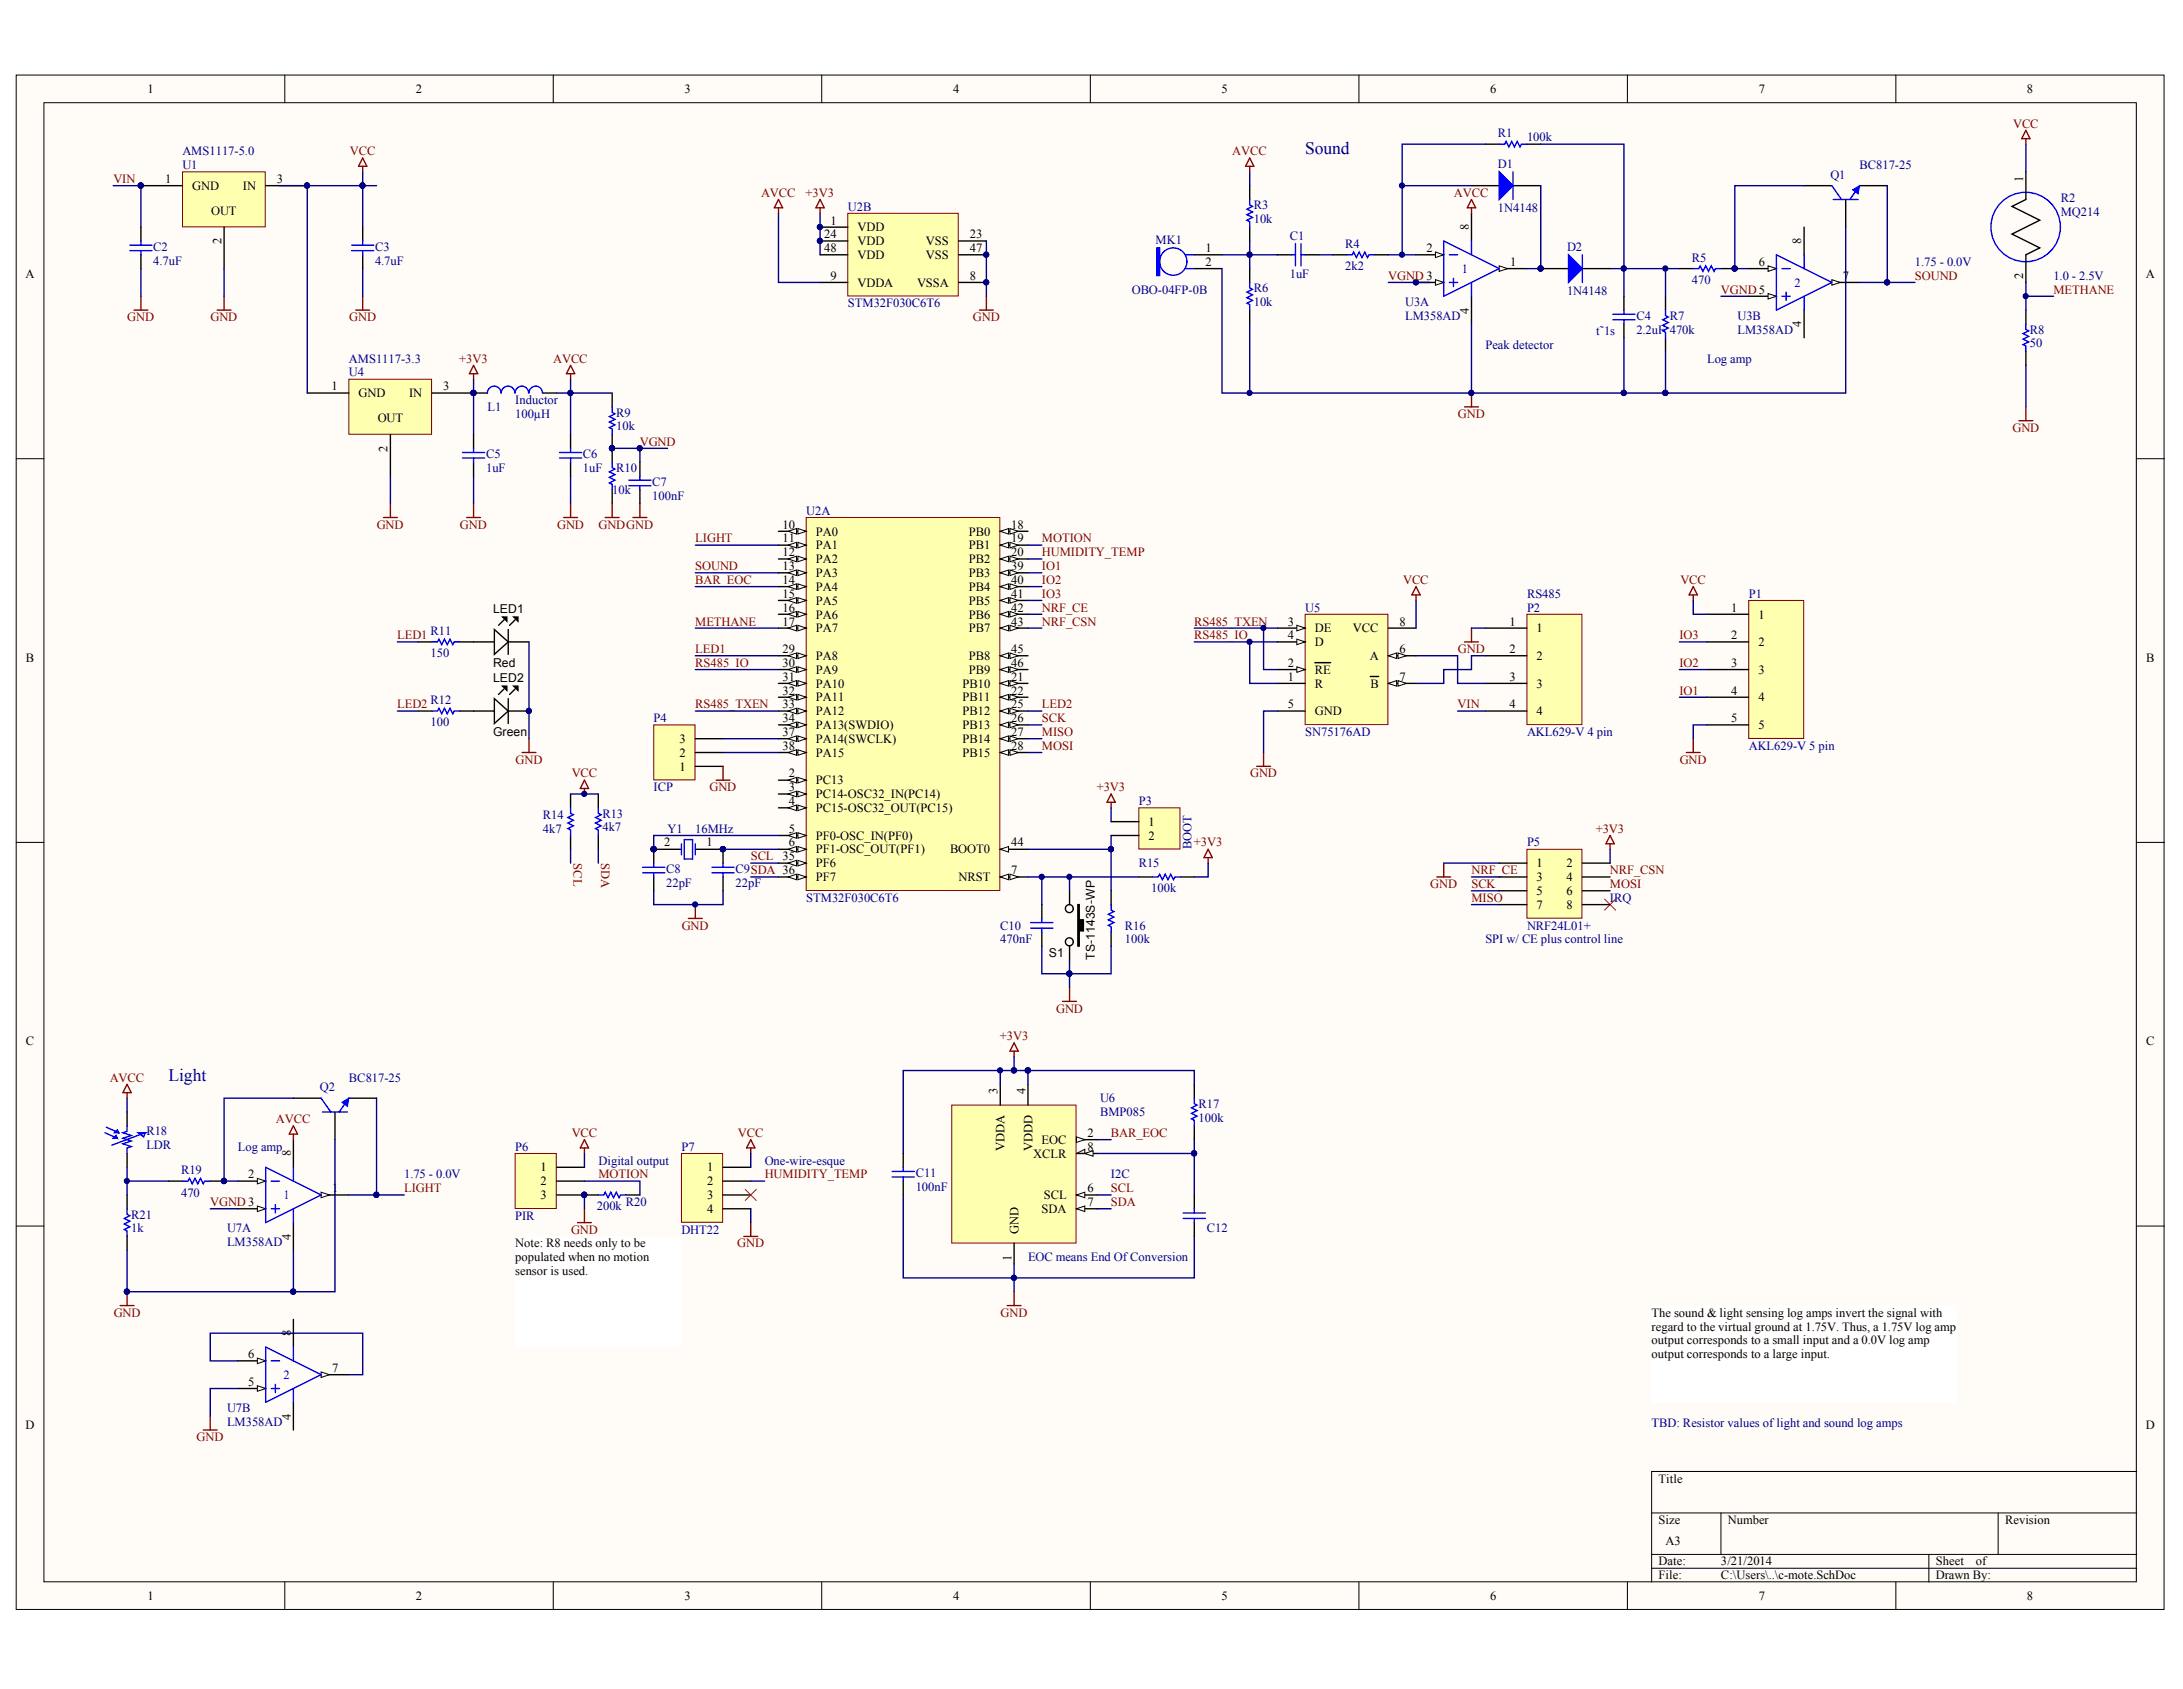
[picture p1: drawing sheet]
<svg xmlns="http://www.w3.org/2000/svg" width="279mm" height="216mm" viewBox="0 0 279 216" stroke-linecap="round" stroke-linejoin="round" font-family="sans-serif">
<defs><g id="words">
<g font-size="2.2" fill="#000080">
<text x="166.9" y="19.7">Sound</text>
<text x="21.5" y="138.1">Light</text>
</g>
<g font-size="1.6">
<text x="18.8" y="11.9">1</text>
<text x="53.1" y="11.9">2</text>
<text x="87.5" y="11.9">3</text>
<text x="121.8" y="11.9">4</text>
<text x="156.1" y="11.9">5</text>
<text x="190.5" y="11.9">6</text>
<text x="224.8" y="11.9">7</text>
<text x="259.1" y="11.9">8</text>
<text x="21.1" y="23.4">1</text>
<text x="35.4" y="23.4">3</text>
<text x="258.6" y="23.2" transform="rotate(-90 258.6 23.2)">1</text>
<text x="24.6" y="24.3">GND</text>
<text x="27" y="27.4">OUT</text>
<text x="31" y="24.3">IN</text>
<text x="106.2" y="28.7">1</text>
<text x="109.6" y="29.6">VDD</text>
<text x="187.8" y="29.4" transform="rotate(-90 187.8 29.4)">8</text>
<text x="3.3" y="35.5">A</text>
<text x="28.3" y="31.2" transform="rotate(-90 28.3 31.2)">2</text>
<text x="105.3" y="30.5">24</text>
<text x="105.3" y="32.2">48</text>
<text x="106.2" y="35.8">9</text>
<text x="109.6" y="31.3">VDD</text>
<text x="109.6" y="33.1">VDD</text>
<text x="118.4" y="31.3">VSS</text>
<text x="118.4" y="33.1">VSS</text>
<text x="124" y="30.5">23</text>
<text x="124" y="32.2">47</text>
<text x="124" y="35.8">8</text>
<text x="154.1" y="32.2">1</text>
<text x="154.1" y="34">2</text>
<text x="182.4" y="32.2">2</text>
<text x="193" y="34">1</text>
<text x="224.8" y="34">6</text>
<text x="230.3" y="31.2" transform="rotate(-90 230.3 31.2)">8</text>
<text x="235.6" y="35.8">7</text>
<text x="258.6" y="35.7" transform="rotate(-90 258.6 35.7)">2</text>
<text x="274.3" y="35.5">A</text>
<text x="109.6" y="36.6">VDDA</text>
<text x="117.2" y="36.6">VSSA</text>
<text x="187.8" y="40.1" transform="rotate(-90 187.8 40.1)">4</text>
<text x="230.3" y="41.8" transform="rotate(-90 230.3 41.8)">4</text>
<text x="42.4" y="49.9">1</text>
<text x="45.8" y="50.8">GND</text>
<text x="48.3" y="54">OUT</text>
<text x="52.3" y="50.8">IN</text>
<text x="56.6" y="49.9">3</text>
<text x="49.5" y="57.8" transform="rotate(-90 49.5 57.8)">2</text>
<text x="100" y="67.6">10</text>
<text x="100" y="69.3">11</text>
<text x="100" y="71.1">12</text>
<text x="104.3" y="68.5">PA0</text>
<text x="104.3" y="70.2">PA1</text>
<text x="104.3" y="72">PA2</text>
<text x="123.9" y="68.5">PB0</text>
<text x="123.9" y="70.2">PB1</text>
<text x="123.9" y="72">PB2</text>
<text x="129.3" y="67.6">18</text>
<text x="129.3" y="69.3">19</text>
<text x="129.3" y="71.1">20</text>
<text x="100" y="72.9">13</text>
<text x="100" y="74.6">14</text>
<text x="100" y="76.4">15</text>
<text x="104.3" y="73.8">PA3</text>
<text x="104.3" y="75.5">PA4</text>
<text x="104.3" y="77.3">PA5</text>
<text x="123.9" y="73.8">PB3</text>
<text x="123.9" y="75.5">PB4</text>
<text x="123.9" y="77.3">PB5</text>
<text x="129.3" y="72.9">39</text>
<text x="129.3" y="74.6">40</text>
<text x="129.3" y="76.4">41</text>
<text x="63" y="78.4">LED1</text>
<text x="100" y="78.2">16</text>
<text x="100" y="80">17</text>
<text x="100" y="83.5">29</text>
<text x="104.3" y="79.1">PA6</text>
<text x="104.3" y="80.8">PA7</text>
<text x="123.9" y="79.1">PB6</text>
<text x="123.9" y="80.8">PB7</text>
<text x="129.3" y="78.2">42</text>
<text x="129.3" y="80">43</text>
<text x="129.3" y="83.5">45</text>
<text x="164.6" y="80">3</text>
<text x="164.6" y="81.7">4</text>
<text x="168.1" y="80.8">DE</text>
<text x="168.1" y="82.6">D</text>
<text x="172.9" y="80.8">VCC</text>
<text x="178.9" y="80">8</text>
<text x="178.9" y="83.5">6</text>
<text x="193" y="80">1</text>
<text x="193" y="83.5">2</text>
<text x="196.4" y="80.8">1</text>
<text x="221.3" y="78.2">1</text>
<text x="221.3" y="81.7">2</text>
<text x="224.8" y="79.1">1</text>
<text x="224.8" y="82.6">2</text>
<text x="3.3" y="84.6">B</text>
<text x="63" y="85.2">Red</text>
<text x="63" y="87.2">LED2</text>
<text x="100" y="85.2">30</text>
<text x="100" y="87">31</text>
<text x="100" y="88.8">32</text>
<text x="104.3" y="84.3">PA8</text>
<text x="104.3" y="86.1">PA9</text>
<text x="104.3" y="87.9">PA10</text>
<text x="104.3" y="89.7">PA11</text>
<text x="123" y="87.9">PB10</text>
<text x="123" y="89.7">PB11</text>
<text x="123.9" y="84.3">PB8</text>
<text x="123.9" y="86.1">PB9</text>
<text x="129.3" y="85.2">46</text>
<text x="129.3" y="87">21</text>
<text x="129.3" y="88.8">22</text>
<text x="164.6" y="85.2">2</text>
<text x="164.6" y="87">1</text>
<text x="168.1" y="86.1">RE</text>
<text x="168.1" y="87.9">R</text>
<text x="175.1" y="84.3">A</text>
<text x="175.2" y="87.9">B</text>
<text x="178.9" y="87">7</text>
<text x="193" y="87">3</text>
<text x="196.4" y="84.3">2</text>
<text x="196.4" y="87.9">3</text>
<text x="221.3" y="85.2">3</text>
<text x="221.3" y="88.8">4</text>
<text x="224.8" y="86.1">3</text>
<text x="224.8" y="89.7">4</text>
<text x="274.4" y="84.6">B</text>
<text x="63" y="94.1">Green</text>
<text x="86.8" y="94.9">3</text>
<text x="100" y="90.6">33</text>
<text x="100" y="92.3">34</text>
<text x="100" y="94.1">37</text>
<text x="100" y="95.8">38</text>
<text x="104.3" y="91.4">PA12</text>
<text x="104.3" y="93.2">PA13(SWDIO)</text>
<text x="104.3" y="94.9">PA14(SWCLK)</text>
<text x="123" y="91.4">PB12</text>
<text x="123" y="93.2">PB13</text>
<text x="123" y="94.9">PB14</text>
<text x="129.3" y="90.6">25</text>
<text x="129.3" y="92.3">26</text>
<text x="129.3" y="94.1">27</text>
<text x="129.3" y="95.8">28</text>
<text x="164.6" y="90.6">5</text>
<text x="168.1" y="91.4">GND</text>
<text x="193" y="90.6">4</text>
<text x="196.4" y="91.4">4</text>
<text x="221.3" y="92.3">5</text>
<text x="224.8" y="93.2">5</text>
<text x="86.8" y="98.5">1</text>
<text x="86.8" y="96.7">2</text>
<text x="100.8" y="99.4">2</text>
<text x="100.8" y="101.2">3</text>
<text x="104.3" y="96.7">PA15</text>
<text x="104.3" y="100.3">PC13</text>
<text x="123" y="96.7">PB15</text>
<text x="100.8" y="102.9">4</text>
<text x="100.8" y="106.5">5</text>
<text x="104.3" y="102">PC14-OSC32_IN(PC14)</text>
<text x="104.3" y="103.8">PC15-OSC32_OUT(PC15)</text>
<text x="104.3" y="107.4">PF0-OSC_IN(PF0)</text>
<text x="146.8" y="105.6">1</text>
<text x="146.8" y="107.4">2</text>
<text x="84.9" y="108.2">2</text>
<text x="90.3" y="108.2">1</text>
<text x="100" y="110">35</text>
<text x="100.8" y="108.2">6</text>
<text x="104.3" y="109.1">PF1-OSC_OUT(PF1)</text>
<text x="104.3" y="110.9">PF6</text>
<text x="104.3" y="112.6">PF7</text>
<text x="121.4" y="109.1">BOOT0</text>
<text x="122.5" y="112.6">NRST</text>
<text x="129.3" y="108.2">44</text>
<text x="129.3" y="111.7">7</text>
<text x="196.4" y="110.9">1</text>
<text x="196.4" y="112.6">3</text>
<text x="200.2" y="110.9">2</text>
<text x="200.2" y="112.6">4</text>
<text x="196.4" y="114.4">5</text>
<text x="196.4" y="116.2">7</text>
<text x="200.2" y="114.4">6</text>
<text x="200.2" y="116.2">8</text>
<text x="134.1" y="122.4">S1</text>
<text x="139.9" y="122.7" transform="rotate(-90 139.9 122.7)">TS-1143S-WP</text>
<text x="3.3" y="133.6">C</text>
<text x="274.4" y="133.6">C</text>
<text x="127.5" y="139.9" transform="rotate(-90 127.5 139.9)">3</text>
<text x="131.1" y="139.9" transform="rotate(-90 131.1 139.9)">4</text>
<text x="37.2" y="147.8" transform="rotate(-90 37.2 147.8)">8</text>
<text x="69.1" y="149.7">1</text>
<text x="90.4" y="149.7">1</text>
<text x="128.4" y="147.1" transform="rotate(-90 128.4 147.1)">VDDA</text>
<text x="132" y="147.1" transform="rotate(-90 132 147.1)">VDDD</text>
<text x="132.1" y="148">XCLR</text>
<text x="133.1" y="146.2">EOC</text>
<text x="139" y="145.4">2</text>
<text x="139" y="147.1">8</text>
<text x="31.7" y="150.6">2</text>
<text x="42.5" y="152.4">1</text>
<text x="69.1" y="151.5">2</text>
<text x="69.1" y="153.3">3</text>
<text x="90.4" y="151.5">2</text>
<text x="90.4" y="153.3">3</text>
<text x="90.4" y="155.1">4</text>
<text x="133.1" y="155.1">SDA</text>
<text x="133.4" y="153.3">SCL</text>
<text x="139" y="152.4">6</text>
<text x="139" y="154.2">7</text>
<text x="37.2" y="158.5" transform="rotate(-90 37.2 158.5)">4</text>
<text x="65.9" y="159.5">Note: R8 needs only to be</text>
<text x="65.9" y="161.2">populated when no motion</text>
<text x="129.3" y="161.1" transform="rotate(-90 129.3 161.1)">1</text>
<text x="130.2" y="157.7" transform="rotate(-90 130.2 157.7)">GND</text>
<text x="65.9" y="163">sensor is used.</text>
<text x="31.7" y="173.6">6</text>
<text x="37.2" y="170.8" transform="rotate(-90 37.2 170.8)">8</text>
<text x="211.1" y="168.3">The sound &amp; light sensing log amps invert the signal with</text>
<text x="211.1" y="170.1">regard to the virtual ground at 1.75V. Thus, a 1.75V log amp</text>
<text x="211.1" y="171.8">output corresponds to a small input and a 0.0V log amp</text>
<text x="211.1" y="173.6">output corresponds to a large input.</text>
<text x="31.7" y="177.1">5</text>
<text x="42.5" y="175.4">7</text>
<text x="3.3" y="182.7">D</text>
<text x="37.2" y="181.5" transform="rotate(-90 37.2 181.5)">4</text>
<text x="274.3" y="182.7">D</text>
<text x="212" y="189.5">Title</text>
<text x="212" y="194.8">Size</text>
<text x="212.9" y="197.5">A3</text>
<text x="220.9" y="194.8">Number</text>
<text x="256.3" y="194.8">Revision</text>
<text x="212" y="200.1">Date:</text>
<text x="212" y="201.9">File:</text>
<text x="220" y="200.1">3/21/2014</text>
<text x="220" y="201.9">C:\Users\..\c-mote.SchDoc</text>
<text x="247.4" y="200.1">Sheet</text>
<text x="247.4" y="201.9">Drawn By:</text>
<text x="252.6" y="200.1">of</text>
<text x="18.8" y="204.5">1</text>
<text x="53.1" y="204.5">2</text>
<text x="87.5" y="204.5">3</text>
<text x="121.8" y="204.5">4</text>
<text x="156.1" y="204.5">5</text>
<text x="190.5" y="204.5">6</text>
<text x="224.8" y="204.5">7</text>
<text x="259.1" y="204.5">8</text>
</g>
<g font-size="1.6" fill="#000080">
<text x="191.5" y="17.6">R1</text>
<text x="23.3" y="21.6">U1</text>
<text x="23.3" y="19.8">AMS1117-5.0</text>
<text x="191.5" y="21.4">D1</text>
<text x="195.2" y="18.1">100k</text>
<text x="234" y="22.9">Q1</text>
<text x="237.7" y="21.6">BC817-25</text>
<text x="108.4" y="26.9">U2B</text>
<text x="160.3" y="26.8">R3</text>
<text x="160.3" y="28.5">10k</text>
<text x="191.5" y="27.1">1N4148</text>
<text x="263.4" y="25.9">R2</text>
<text x="263.4" y="27.6">MQ214</text>
<text x="19.6" y="33.8">4.7uF</text>
<text x="19.6" y="32">C2</text>
<text x="47.9" y="33.8">4.7uF</text>
<text x="47.9" y="32">C3</text>
<text x="147.7" y="31.2">MK1</text>
<text x="164.9" y="35.6">1uF</text>
<text x="164.9" y="30.6">C1</text>
<text x="172" y="31.7">R4</text>
<text x="172" y="34.5">2k2</text>
<text x="200.3" y="32">D2</text>
<text x="216.3" y="33.5">R5</text>
<text x="244.8" y="34">1.75 - 0.0V</text>
<text x="262.5" y="35.8">1.0 - 2.5V</text>
<text x="108.4" y="39.3">STM32F030C6T6</text>
<text x="144.7" y="37.5">OBO-04FP-0B</text>
<text x="160.3" y="37.4">R6</text>
<text x="160.3" y="39.1">10k</text>
<text x="179.6" y="39.1">U3A</text>
<text x="179.6" y="40.9">LM358AD</text>
<text x="200.3" y="37.7">1N4148</text>
<text x="209.2" y="40.9">C4</text>
<text x="213.4" y="40.9">R7</text>
<text x="216.3" y="36.3">470</text>
<text x="222.1" y="40.9">U3B</text>
<text x="44.6" y="46.4">AMS1117-3.3</text>
<text x="189.9" y="44.6">Peak detector</text>
<text x="204" y="42.8">t˜1s</text>
<text x="209.2" y="42.6">2.2uF 470k</text>
<text x="218.2" y="46.4">Log amp</text>
<text x="222.1" y="42.6">LM358AD</text>
<text x="259.5" y="42.6">R8</text>
<text x="259.5" y="44.4">50</text>
<text x="44.6" y="48.1">U4</text>
<text x="62.3" y="52.6">L1</text>
<text x="65.9" y="53.4">100µH</text>
<text x="65.9" y="51.7">Inductor</text>
<text x="78.8" y="53.3">R9</text>
<text x="62.1" y="58.6">C5</text>
<text x="74.5" y="58.6">C6</text>
<text x="78.8" y="55">10k</text>
<text x="62.1" y="60.3">1uF</text>
<text x="74.5" y="60.3">1uF</text>
<text x="78.3" y="63.2">10k</text>
<text x="78.8" y="60.3">R10</text>
<text x="83.4" y="63.9">100nF</text>
<text x="83.4" y="62.1">C7</text>
<text x="103.1" y="65.8">U2A</text>
<text x="195.2" y="76.4">RS485</text>
<text x="223.5" y="76.4">P1</text>
<text x="55" y="81.2">R11</text>
<text x="166.9" y="78.2">U5</text>
<text x="195.2" y="78.2">P2</text>
<text x="55" y="84">150</text>
<text x="55" y="90">R12</text>
<text x="55" y="92.8">100</text>
<text x="83.6" y="92.3">P4</text>
<text x="166.9" y="94.1">SN75176AD</text>
<text x="195.2" y="94.1">AKL629-V 4 pin</text>
<text x="223.5" y="95.8">AKL629-V 5 pin</text>
<text x="83.6" y="101.2">ICP</text>
<text x="69.4" y="104.7">R14</text>
<text x="69.4" y="106.5">4k7</text>
<text x="77" y="104.5">R13</text>
<text x="77" y="106.3">4k7</text>
<text x="85.3" y="106.5">Y1</text>
<text x="88.9" y="106.5">16MHz</text>
<text x="145.6" y="102.9">P3</text>
<text x="85.2" y="113.4">22pF</text>
<text x="85.2" y="111.6">C8</text>
<text x="94" y="113.4">22pF</text>
<text x="94" y="111.6">C9SDA 36</text>
<text x="145.6" y="110.9">R15</text>
<text x="152.3" y="108.6" transform="rotate(-90 152.3 108.6)">BOOT</text>
<text x="195.2" y="108.2">P5</text>
<text x="103.1" y="115.3">STM32F030C6T6</text>
<text x="127.9" y="118.8">C10</text>
<text x="143.8" y="118.8">R16</text>
<text x="147.2" y="114.1">100k</text>
<text x="195.2" y="118.8">NRF24L01+</text>
<text x="205.8" y="115.3">IRQ</text>
<text x="127.9" y="120.6">470nF</text>
<text x="143.8" y="120.6">100k</text>
<text x="189.9" y="120.6">SPI w/ CE plus control line</text>
<text x="40.9" y="139.5">Q2</text>
<text x="44.6" y="138.3">BC817-25</text>
<text x="140.6" y="140.9">U6</text>
<text x="140.6" y="142.7">BMP085</text>
<text x="153.2" y="141.6">R17</text>
<text x="153.2" y="143.4">100k</text>
<text x="18.7" y="145.1">R18</text>
<text x="18.7" y="146.9">LDR</text>
<text x="30.4" y="147.1">Log amp</text>
<text x="65.9" y="147.1">P6</text>
<text x="76.5" y="148.9">Digital output</text>
<text x="87.1" y="147.1">P7</text>
<text x="97.7" y="148.9">One-wire-esque</text>
<text x="16.8" y="155.8">R21</text>
<text x="23.1" y="150.1">R19</text>
<text x="23.1" y="153">470</text>
<text x="51.7" y="150.6">1.75 - 0.0V</text>
<text x="65.9" y="155.9">PIR</text>
<text x="76.3" y="154.7">200k</text>
<text x="80" y="154.2">R20</text>
<text x="117" y="152.2">100nF</text>
<text x="117" y="150.5">C11</text>
<text x="142" y="150.6">I2C</text>
<text x="16.8" y="157.5">1k</text>
<text x="29" y="157.5">U7A</text>
<text x="29" y="159.3">LM358AD</text>
<text x="87.1" y="157.7">DHT22</text>
<text x="131.4" y="161.2">EOC means End OfConversion</text>
<text x="154.3" y="157.5">C12</text>
<text x="29" y="180.5">U7B</text>
<text x="29" y="182.3">LM358AD</text>
<text x="211.1" y="182.5">TBD: Resistor values oflight and sound log amps</text>
</g>
<g font-size="1.6" fill="#800000">
<text x="257.3" y="16.3">VCC</text>
<text x="14.5" y="23.4">VIN</text>
<text x="44.7" y="19.8">VCC</text>
<text x="157.5" y="19.8">AVCC</text>
<text x="97.3" y="25.2">AVCC</text>
<text x="103" y="25.2">+3V3</text>
<text x="185.9" y="25.2">AVCC</text>
<text x="177.5" y="35.8">VGND 3</text>
<text x="244.8" y="35.8">SOUND</text>
<text x="16.3" y="41.1">GND</text>
<text x="26.9" y="41.1">GND</text>
<text x="44.6" y="41.1">GND</text>
<text x="124.4" y="41.1">GND</text>
<text x="220" y="37.5">VGND 5</text>
<text x="262.5" y="37.5">METHANE</text>
<text x="58.7" y="46.4">+3V3</text>
<text x="70.7" y="46.4">AVCC</text>
<text x="186.4" y="53.4">GND</text>
<text x="81.8" y="56.9">VGND</text>
<text x="257.2" y="55.2">GND</text>
<text x="48.2" y="67.6">GND</text>
<text x="58.8" y="67.6">GND</text>
<text x="71.2" y="67.6">GND</text>
<text x="76.5" y="67.6">GNDGND</text>
<text x="88.9" y="69.3">LIGHT</text>
<text x="133.2" y="69.3">MOTION</text>
<text x="133.2" y="71.1">HUMIDITY_TEMP</text>
<text x="88.9" y="72.9">SOUND</text>
<text x="88.9" y="74.6">BAR_EOC</text>
<text x="133.2" y="72.9">IO1</text>
<text x="133.2" y="74.6">IO2</text>
<text x="133.2" y="76.4">IO3</text>
<text x="179.4" y="74.6">VCC</text>
<text x="214.8" y="74.6">VCC</text>
<text x="50.8" y="81.7">LED1</text>
<text x="88.9" y="80">METHANE</text>
<text x="88.9" y="83.5">LED1</text>
<text x="133.2" y="78.2">NRF_CE</text>
<text x="133.2" y="80">NRF_CSN</text>
<text x="152.7" y="80">RS485_TXEN</text>
<text x="152.7" y="81.7">RS485_IO</text>
<text x="186.4" y="83.5">GND</text>
<text x="214.7" y="81.7">IO3</text>
<text x="88.9" y="85.2">RS485_IO</text>
<text x="214.7" y="88.8">IO1</text>
<text x="214.7" y="85.2">IO2</text>
<text x="50.8" y="90.6">LED2</text>
<text x="88.9" y="90.6">RS485_TXEN</text>
<text x="133.2" y="95.8">MOSI</text>
<text x="133.2" y="94.1">MISO</text>
<text x="133.2" y="92.3">SCK</text>
<text x="133.2" y="90.6">LED2</text>
<text x="186.3" y="90.6">VIN</text>
<text x="65.9" y="97.6">GND</text>
<text x="73.1" y="99.4">VCC</text>
<text x="90.7" y="101.2">GND</text>
<text x="140.2" y="101.2">+3V3</text>
<text x="159.8" y="99.4">GND</text>
<text x="214.7" y="97.6">GND</text>
<text x="204" y="106.5">+3V3</text>
<text x="73.3" y="110.3" transform="rotate(90 73.3 110.3)">SCL</text>
<text x="76.8" y="110.3" transform="rotate(90 76.8 110.3)">SDA</text>
<text x="96" y="110">SCL</text>
<text x="152.6" y="108.2">+3V3</text>
<text x="182.8" y="113.5">GND</text>
<text x="188.1" y="111.7">NRF_CE</text>
<text x="188.1" y="113.5">SCK</text>
<text x="205.8" y="111.7">NRF_CSN</text>
<text x="205.8" y="113.5">MOSI</text>
<text x="87.1" y="118.8">GND</text>
<text x="188.1" y="115.3">MISO</text>
<text x="135" y="129.4">GND</text>
<text x="127.8" y="132.9">+3V3</text>
<text x="14" y="138.3">AVCC</text>
<text x="35.3" y="143.6">AVCC</text>
<text x="73.1" y="145.4">VCC</text>
<text x="94.3" y="145.4">VCC</text>
<text x="142" y="145.4">BAR_EOC</text>
<text x="26.9" y="154.2">VGND 3</text>
<text x="51.7" y="152.4">LIGHT</text>
<text x="76.5" y="150.6">MOTION</text>
<text x="97.7" y="150.6">HUMIDITY_TEMP</text>
<text x="142" y="152.4">SCL</text>
<text x="142" y="154.2">SDA</text>
<text x="73" y="157.7">GND</text>
<text x="94.2" y="159.5">GND</text>
<text x="14.5" y="168.3">GND</text>
<text x="127.9" y="168.3">GND</text>
<text x="25.1" y="184.2">GND</text>
</g>
<g font-size="1.6" fill="#00f">
<text x="186.9" y="34.9">1</text>
<text x="229.4" y="36.6">2</text>
<text x="36.2" y="153.3">1</text>
<text x="36.2" y="176.3">2</text>
</g>
</g></defs>
<g fill="#fffcf8" stroke="#000" stroke-width=".13">
<path d="M2.1 9.6h274.5v196.1h-274.5z"/>
<path d="M5.6 13.1h267.5v189.1h-267.5z"/>
</g>
<g fill="none" stroke="#000" stroke-width=".13">
<path d="M36.4 9.6v3.5M70.7 9.6v3.5M105 9.6v3.5M139.4 9.6v3.5M173.7 9.6v3.5M208 9.6v3.5M242.3 9.6v3.5M2.1 58.6h3.5M273.1 58.6h3.6M2.1 107.7h3.5M273.1 107.7h3.6M2.1 156.7h3.5"/>
<path d="M273.1 156.7h3.6M211.1 193.4h62M211.1 198.7h62M220 193.4v5.3M246.6 198.7v3.5M255.4 193.4v5.3M273.1 188.1h-62v14.1M36.4 202.2v3.6M70.7 202.2v3.6M105 202.2v3.6M139.4 202.2v3.6M173.7 202.2v3.6"/>
<path d="M208 202.2v3.6M211.1 200.5h62M242.3 202.2v3.6"/>
</g>
<path d="M166.8 78.5h10.6v14.1h-10.6z" fill="#ffffb0" stroke="#800000" stroke-width=".13"/>
<path d="M163.3 85.6h3.5" fill="none" stroke="#000" stroke-width=".18"/>
<path d="M165.8 85.2l1 .4-1 .3z" fill="#fffcf8" stroke="#000" stroke-width=".13"/>
<path d="M163.3 87.4h3.5M163.3 80.3h3.5M163.3 90.9h3.5M168.1 84.7h2M177.5 80.3h3.5" fill="none" stroke="#000" stroke-width=".18"/>
<path d="M165.8 79.9l1 .4-1 .3z" fill="#fffcf8" stroke="#000" stroke-width=".13"/>
<path d="M177.5 83.8h3.5" fill="none" stroke="#000" stroke-width=".18"/>
<g fill="#fffcf8" stroke="#000" stroke-width=".13">
<path d="M177.5 83.8l1-.3v.7z"/>
<path d="M178.7 83.5l1.1 .3-1.1 .4z"/>
</g>
<path d="M177.5 87.4h3.5" fill="none" stroke="#000" stroke-width=".18"/>
<g fill="#fffcf8" stroke="#000" stroke-width=".13">
<path d="M177.5 87.4l1-.4v.7z"/>
<path d="M178.7 87l1.1 .4-1.1 .3z"/>
</g>
<path d="M163.3 82.1h3.5M175.2 86.5h1" fill="none" stroke="#000" stroke-width=".18"/>
<path d="M165.8 81.7l1 .4-1 .3z" fill="#fffcf8" stroke="#000" stroke-width=".13"/>
<path d="M60.5 50.2h1.8M69.4 50.2h1.8M83.6 108.6h3.5M88.9 108.6h3.5" fill="none" stroke="#000" stroke-width=".18"/>
<g fill="#000080" stroke="#000080" stroke-width=".13">
<circle cx="92.4" cy="108.5" r=".33"/>
<circle cx="83.5" cy="108.5" r=".34"/>
<circle cx="88.9" cy="115.6" r=".33"/>
<circle cx="60.5" cy="50.2" r=".34"/>
<circle cx="72.9" cy="50.2" r=".33"/>
<circle cx="46.3" cy="23.7" r=".33"/>
</g>
<path d="M64 50.2a.87 .87 0 0 0-.8-.8 .87 .87 0 0 0-.9 .8M65.8 50.2a.87 .87 0 0 0-.9-.8 .87 .87 0 0 0-.8 .8M67.6 50.2a.86 .86 0 0 0-.9-.8 .86 .86 0 0 0-.8 .8M69.3 50.2a.86 .86 0 0 0-.8-.8 .86 .86 0 0 0-.9 .8M87.1 107.9v1.4M87.5 107.3h1v2.5h-1zM88.9 107.9v1.4" fill="none" stroke="#00f" stroke-width=".18"/>
<g fill="none" stroke="#800000" stroke-width=".18">
<path d="M45.5 39.6h1.7M46.4 20.2l.5 1.1h-1.1zM46.4 21.3v.7M46.4 37.9v1.7M72.9 46.7l.6 1.1h-1.1zM72.9 47.8v.7M72.1 66.1h1.7M72.9 64.4v1.7M80.9 66.1h1.8M81.8 64.4v1.7M160.6 98h1.8M161.5 96.2v1.8"/>
<path d="M88 117.4h1.8M88.9 115.6v1.8"/>
</g>
<path d="M46.4 23.7v5.3M46.4 34.3v3.6M71.2 50.2h1.7M72.9 48.5v7M72.9 60.8v3.6" fill="none" stroke="#000080" stroke-width=".18"/>
<path d="M195.2 78.5h7v14.1h-7z" fill="#ffffb0" stroke="#800000" stroke-width=".13"/>
<path d="M189.9 80.3h5.3M189.9 83.8h5.3M189.9 87.4h5.3M189.9 90.9h5.3M16.2 142.1v1.8M16.2 147.4v1.8M16.2 152.7v1.8M16.2 158v1.8" fill="none" stroke="#000" stroke-width=".18"/>
<path d="M187.2 82.1h1.8M188.1 80.3v1.8M15.4 166.9h1.7M16.2 165.1v1.8" fill="none" stroke="#800000" stroke-width=".18"/>
<path d="M13.4 144.8l1.6 .7-.2-.4-.3 .4h.5M13.6 144.1l1.6 .7-.2-.4-.4 .4h.6M16.2 154.5v.7l.4 .2-.7 .4 .7 .3-.7 .4 .7 .3-.7 .4 .3 .1v.7M16.2 143.9v.7l-.5 .2 1.1 .3-1.1 .4 1.1 .4-1.1 .3 1.1 .4-.6 .1v.7M18.5 144.8l-.1 .5-.7-.5h.8l-4.2 1.6" fill="none" stroke="#00f" stroke-width=".18"/>
<circle cx="16.2" cy="165.1" r=".33" fill="#000080" stroke="#000080" stroke-width=".13"/>
<path d="M16.2 140.4v1.7" fill="none" stroke="#000080" stroke-width=".18"/>
<path d="M223.5 76.8h7.1v17.6h-7.1z" fill="#ffffb0" stroke="#800000" stroke-width=".13"/>
<path d="M218.2 78.5h5.3M218.2 82.1h5.3M218.2 85.6h5.3M218.2 89.1h5.3M218.2 92.7h5.3" fill="none" stroke="#000" stroke-width=".18"/>
<path d="M181 75l.5 1h-1zM181 76v.8M216.4 76v.8M216.4 75l.6 1h-1.1zM215.6 96.2h1.7M216.4 94.4v1.8M183.7 112.1h1.7M184.6 110.3v1.8M205.8 106.8l.5 1.1h-1zM205.8 107.9v.7" fill="none" stroke="#800000" stroke-width=".18"/>
<path d="M216.4 76.8v1.7h1.8M214.7 82.1h3.5M214.7 85.6h3.5M214.7 89.1h3.5M218.2 92.7h-1.8v1.7M184.6 110.3h7M188.1 112.1h3.5M188.1 113.9h3.5M188.1 115.6h3.5M205.8 108.6v1.7" fill="none" stroke="#000080" stroke-width=".18"/>
<path d="M205.1 114.9l1.4 1.4M206.5 114.9l-1.4 1.4" fill="none" stroke="#f00" stroke-width=".13"/>
<path d="M23.3 22h10.6v7h-10.6z" fill="#ffffb0" stroke="#800000" stroke-width=".13"/>
<path d="M18 23.7h5.3M28.6 29v5.3M34 23.7h5.3" fill="none" stroke="#000" stroke-width=".18"/>
<g fill="#000080" stroke="#000080" stroke-width=".13">
<circle cx="18" cy="23.7" r=".33"/>
<circle cx="39.2" cy="23.7" r=".33"/>
</g>
<path d="M44.6 48.5h10.6v7h-10.6z" fill="#ffffb0" stroke="#800000" stroke-width=".13"/>
<path d="M39.3 50.2h5.3M49.9 55.5v5.3M55.2 50.2h5.3" fill="none" stroke="#000" stroke-width=".18"/>
<g fill="#000080" stroke="#000080" stroke-width=".13">
<circle cx="60.5" cy="50.2" r=".34"/>
<circle cx="46.3" cy="23.7" r=".33"/>
<circle cx="39.2" cy="23.7" r=".33"/>
</g>
<path d="M18 34.3v3.6M28.6 34.3v3.6M35.7 23.7h12.4M39.3 23.7v26.5M46.4 22v1.7M60.5 48.5v7M49.9 60.8v3.6M60.5 60.8v3.6M181 76.8v3.5" fill="none" stroke="#000080" stroke-width=".18"/>
<path d="M17.1 39.6h1.8M18 37.9v1.7M27.8 39.6h1.7M28.6 37.9v1.7M60.5 47.8v.7M60.5 46.7l.6 1.1h-1.1zM49 66.1h1.8M49.9 64.4v1.7M59.6 66.1h1.8M60.5 64.4v1.7" fill="none" stroke="#800000" stroke-width=".18"/>
<path d="M195.2 108.6h7v8.8h-7z" fill="#ffffb0" stroke="#800000" stroke-width=".13"/>
<path d="M188.1 27.3v3.5M191.6 34.3h3.6M191.6 110.3h3.6M191.6 112.1h3.6M191.6 113.9h3.6M191.6 115.6h3.6M202.3 110.3h3.5M202.3 112.1h3.5M202.3 113.9h3.5M202.3 115.6h3.5" fill="none" stroke="#000" stroke-width=".18"/>
<path d="M191.6 34l1.1 .3-1.1 .4z" fill="#fffcf8" stroke="#000" stroke-width=".13"/>
<path d="M181 36.1h3.6M188.1 37.9v3.5" fill="none" stroke="#000" stroke-width=".18"/>
<path d="M183.5 35.8l1.1 .3-1.1 .4z" fill="#fffcf8" stroke="#000" stroke-width=".13"/>
<circle cx="181" cy="36.1" r=".34" fill="#000080" stroke="#000080" stroke-width=".13"/>
<path d="M181 32.6h3.6" fill="none" stroke="#000" stroke-width=".18"/>
<path d="M183.5 32.2l1.1 .4-1.1 .3z" fill="#fffcf8" stroke="#000" stroke-width=".13"/>
<g fill="none" stroke="#00f" stroke-width=".18">
<path d="M191.6 18.4h.7l.2-.3 .4 .7 .3-.7 .4 .7 .3-.7 .4 .7 .2-.4h.7M151.6 32.6h1.1M151.6 34.3h1.1M159.7 25.5v.7l.4 .2-.7 .3 .7 .4-.7 .3 .7 .4-.7 .4 .3 .1v.7M159.7 36.1v.7l.4 .2-.7 .3 .7 .4-.7 .3 .7 .4-.7 .4 .3 .1v.7M172.2 32.6h.7l.1-.4 .4 .7 .3-.7 .4 .7 .4-.7 .3 .7 .2-.3h.7M184.6 30.8l7 3.5-7 3.6zM185.3 36.1h1M185.3 32.6h1M185.8 35.6v1M188.1 30.8v1.8M188.1 36.1v1.8"/>
<path d="M193.4 22v3.5M202.3 32.6v3.5M212.9 39.6v.7l.4 .2-.8 .4 .8 .3-.8 .4 .8 .3-.8 .4 .4 .2v.7"/>
<circle cx="150" cy="33.4" r="1.75"/>
</g>
<g fill="#000080" stroke="#000080" stroke-width=".13">
<circle cx="181" cy="36.1" r=".34"/>
<circle cx="16.2" cy="151" r=".33"/>
<circle cx="188.1" cy="50.2" r=".33"/>
<circle cx="196.9" cy="34.3" r=".33"/>
<circle cx="179.2" cy="32.6" r=".33"/>
<circle cx="179.2" cy="23.7" r=".33"/>
<circle cx="207.6" cy="34.3" r=".33"/>
<circle cx="159.7" cy="32.6" r=".33"/>
</g>
<path d="M189.9 18.4h-10.7v14.2M197 18.4h10.6v19.5M156.2 32.6h7.1M159.7 22v1.7M159.7 30.8v3.5M168.6 32.6h1.8M177.5 32.6h3.5M179.2 23.7h8.9M205.8 34.3h1.8M188.1 41.4v8.8M16.2 149.2v3.5M16.2 151h5.4" fill="none" stroke="#000080" stroke-width=".18"/>
<g fill="none" stroke="#000" stroke-width=".18">
<path d="M189.9 18.4h1.7M195.2 18.4h1.8M152.7 32.6h3.5M152.7 34.3h3.5M159.7 23.7v1.8M159.7 29v1.8M159.7 34.3v1.8M159.7 39.6v1.8M170.4 32.6h1.8M175.7 32.6h1.8M188.1 23.7h3.5M193.4 23.7h3.6"/>
<path d="M197 34.3h3.5M202.3 34.3h3.5M212.9 37.9v1.7M230.6 29v3.6M230.6 39.6v3.6M234.2 36.1h3.5M212.9 43.2v1.7"/>
</g>
<g fill="#00f" stroke="#00f" stroke-width=".18">
<path d="M200.5 32.6l1.8 1.7-1.8 1.8z"/>
<path d="M191.6 22l1.8 1.7-1.8 1.8z"/>
<path d="M147.9 31.7h.3v3.5h-.3z" fill-rule="evenodd"/>
</g>
<path d="M187.2 52h1.8M188.1 50.2v1.8" fill="none" stroke="#800000" stroke-width=".18"/>
<path d="M234.2 35.8l1 .3-1 .4z" fill="#fffcf8" stroke="#000" stroke-width=".13"/>
<path d="M223.5 37.9h3.6" fill="none" stroke="#000" stroke-width=".18"/>
<path d="M226 37.5l1.1 .4-1.1 .3z" fill="#fffcf8" stroke="#000" stroke-width=".13"/>
<path d="M223.5 34.3h3.6" fill="none" stroke="#000" stroke-width=".18"/>
<path d="M226 34l1.1 .3-1.1 .4z" fill="#fffcf8" stroke="#000" stroke-width=".13"/>
<path d="M216.4 34.3h.8l.1-.3 .4 .7 .3-.7 .4 .7 .3-.7 .4 .7 .2-.4h.7M227.1 32.6l7.1 3.5-7.1 3.5zM227.8 37.9h1M227.8 34.3h1M228.3 37.3v1.1M230.6 32.6v1.7M230.6 37.9v1.7M234.2 23.7l1.2 1.8M234.3 25.5h3.2M237.7 23.7l-1.2 1.8" fill="none" stroke="#00f" stroke-width=".18"/>
<path d="M214.7 34.3h1.7M220 34.3h1.8M230.6 23.7h3.6M235.9 25.5v3.5M237.7 23.7h3.5" fill="none" stroke="#000" stroke-width=".18"/>
<g fill="#000080" stroke="#000080" stroke-width=".13">
<circle cx="221.7" cy="34.3" r=".33"/>
<circle cx="241.2" cy="36.1" r=".33"/>
<circle cx="159.7" cy="50.2" r=".33"/>
<circle cx="207.6" cy="50.2" r=".33"/>
</g>
<path d="M236.8 24.3l.9-.6-.2 1.1z" fill="#00f" stroke="#00f" stroke-width=".13"/>
<path d="M177.5 36.1h5.3M220 37.9h3.5M237.7 36.1h3.5M159.7 41.4v8.8M207.6 43.2v7" fill="none" stroke="#000080" stroke-width=".18"/>
<path d="M65.8 147.4h5.3v7.1h-5.3z" fill="#ffffb0" stroke="#800000" stroke-width=".13"/>
<path d="M71.2 149.2h3.5M71.2 151h3.5M71.2 152.7h3.5" fill="none" stroke="#000" stroke-width=".18"/>
<circle cx="74.7" cy="152.7" r=".33" fill="#000080" stroke="#000080" stroke-width=".13"/>
<path d="M73.8 156.3h1.8M74.7 145.7l.5 1h-1zM74.7 146.7v.7M74.7 154.5v1.8" fill="none" stroke="#800000" stroke-width=".18"/>
<path d="M74.7 147.4v1.8M74.7 152.7v1.8" fill="none" stroke="#000080" stroke-width=".18"/>
<path d="M87.1 147.4h5.3v8.8h-5.3z" fill="#ffffb0" stroke="#800000" stroke-width=".13"/>
<path d="M92.4 149.2h3.6M92.4 151h3.6M92.4 152.7h3.6M92.4 154.5h3.6" fill="none" stroke="#000" stroke-width=".18"/>
<path d="M129.6 133.3l.6 1.1h-1.1zM129.6 134.4v.7M95.1 158h1.8M96 145.7l.5 1h-1.1zM96 146.7v.7M96 156.3v1.7M128.7 166.9h1.8M129.6 165.1v1.8" fill="none" stroke="#800000" stroke-width=".18"/>
<path d="M96 151h1.7M96 147.4v1.8M96 154.5v1.8" fill="none" stroke="#000080" stroke-width=".18"/>
<path d="M95.3 152l1.4 1.5M96.7 152l-1.4 1.5" fill="none" stroke="#f00" stroke-width=".13"/>
<path d="M121.7 141.3h15.8v17.6h-15.8z" fill="#ffffb0" stroke="#800000" stroke-width=".13"/>
<path d="M129.6 158.9v2.7M137.6 145.7h2.7" fill="none" stroke="#000" stroke-width=".18"/>
<path d="M137.6 145.3l1.1 .4-1.1 .3z" fill="#fffcf8" stroke="#000" stroke-width=".13"/>
<path d="M127.9 138.6v2.7M131.4 138.6v2.7M137.6 152.7h2.7" fill="none" stroke="#000" stroke-width=".18"/>
<path d="M137.6 152.7l1.1-.3v.7z" fill="#fffcf8" stroke="#000" stroke-width=".13"/>
<path d="M137.6 154.5h2.7" fill="none" stroke="#000" stroke-width=".18"/>
<path d="M137.6 154.5l1.1-.3v.7z" fill="#fffcf8" stroke="#000" stroke-width=".13"/>
<path d="M137.6 147.4h2.7" fill="none" stroke="#000" stroke-width=".18"/>
<path d="M137.6 147.4l1.1-.5v.5z" fill="none" stroke="#000" stroke-width=".13"/>
<path d="M138.7 147.4l1-.3v.7z" fill="#fffcf8" stroke="#000" stroke-width=".13"/>
<g fill="none" stroke="#000080" stroke-width=".18">
<path d="M259 18.4v3.6M207.6 34.3h7.1M212.9 34.3v3.6M235.9 29v21.2h-23M259 36.1v3.5M259 37.9h3.5M259 46.7v5.3M127.9 136.8v1.8M131.4 136.8h21.3v1.8M115.5 152.7v10.7h37.2v-5.4M140.3 145.7h1.7M140.3 152.7h1.7"/>
<path d="M140.3 154.5h1.7M152.7 147.4v5.3M129.6 161.6v3.5"/>
</g>
<g fill="#000080" stroke="#000080" stroke-width=".13">
<circle cx="129.6" cy="163.3" r=".33"/>
<circle cx="127.8" cy="136.8" r=".33"/>
<circle cx="131.4" cy="136.8" r=".34"/>
<circle cx="258.9" cy="37.9" r=".33"/>
<circle cx="152.6" cy="147.4" r=".33"/>
<circle cx="207.6" cy="34.3" r=".33"/>
<circle cx="212.9" cy="34.3" r=".33"/>
<circle cx="212.9" cy="50.2" r=".33"/>
</g>
<path d="M259 22v3.5l-1.8 .9 3.5 1.8-3.5 1.7 3.5 1.8-1.7 .9v3.5M259 39.6v1.8M259 44.9v1.8M152.7 138.6v1.8M37.5 145.7v3.5M41 152.7h3.6M152.7 143.9v1.8" fill="none" stroke="#000" stroke-width=".18"/>
<g fill="none" stroke="#00f" stroke-width=".18">
<path d="M259 41.4v.7l.3 .2-.7 .3 .7 .4-.7 .4 .7 .3-.7 .4 .4 .1v.7M152.7 140.4v.7l.3 .2-.7 .3 .7 .4-.7 .3 .7 .4-.7 .3 .4 .2v.7"/>
<circle cx="258.9" cy="29" r="4.4"/>
</g>
<path d="M259 16.7l.5 1h-1.1zM259 17.7v.7M258.1 53.8h1.7M259 52v1.8" fill="none" stroke="#800000" stroke-width=".18"/>
<path d="M41 152.4l1.1 .3-1.1 .4z" fill="#fffcf8" stroke="#000" stroke-width=".13"/>
<path d="M30.4 154.5h3.6M37.5 156.3v3.5" fill="none" stroke="#000" stroke-width=".18"/>
<path d="M32.9 154.2l1.1 .3-1.1 .4z" fill="#fffcf8" stroke="#000" stroke-width=".13"/>
<path d="M30.4 151h3.6" fill="none" stroke="#000" stroke-width=".18"/>
<path d="M32.9 150.6l1.1 .4-1.1 .3z" fill="#fffcf8" stroke="#000" stroke-width=".13"/>
<g fill="none" stroke="#00f" stroke-width=".18">
<path d="M72.9 103.3v.7l.4 .1-.7 .4 .7 .4-.7 .3 .7 .4-.7 .3 .3 .2v.7M76.5 103.3v.7l.3 .1-.7 .4 .7 .4-.7 .3 .7 .4-.7 .3 .4 .2v.7M23.3 151h.7l.2-.4 .4 .7 .3-.7 .4 .7 .3-.7 .4 .7 .2-.3h.7M34 149.2l7 3.5-7 3.6zM34.7 154.5h1M34.7 151h1M35.2 154v1M37.5 149.2v1.8M37.5 154.5v1.8M41 140.4l1.3 1.7M41.2 142.1h3.2M44.6 140.4l-1.3 1.7"/>
<path d="M76.5 152.7h.7l.2-.3 .3 .7 .4-.7 .3 .7 .4-.7 .3 .7 .2-.4h.7"/>
</g>
<path d="M72.9 101.5v1.8M72.9 106.8v1.8M76.5 101.5v1.8M76.5 106.8v1.8M21.6 151h1.7M26.9 151h1.7M37.5 140.4h3.5M42.8 142.1v3.6M44.6 140.4h3.5M74.7 152.7h1.8M80 152.7h1.8" fill="none" stroke="#000" stroke-width=".18"/>
<g fill="#000080" stroke="#000080" stroke-width=".13">
<circle cx="28.6" cy="151" r=".33"/>
<circle cx="48.1" cy="152.7" r=".33"/>
<circle cx="16.2" cy="165.1" r=".33"/>
<circle cx="212.9" cy="50.2" r=".33"/>
<circle cx="207.6" cy="50.2" r=".33"/>
<circle cx="74.7" cy="101.5" r=".33"/>
<circle cx="74.7" cy="152.7" r=".33"/>
<circle cx="221.7" cy="34.3" r=".33"/>
<circle cx="241.2" cy="36.1" r=".33"/>
<circle cx="196.9" cy="34.3" r=".33"/>
<circle cx="129.6" cy="136.8" r=".33"/>
<circle cx="131.4" cy="136.8" r=".34"/>
<circle cx="152.6" cy="147.4" r=".33"/>
<circle cx="78.2" cy="57.3" r=".33"/>
<circle cx="81.8" cy="57.3" r=".33"/>
</g>
<path d="M43.7 140.9l.9-.5-.2 1z" fill="#00f" stroke="#00f" stroke-width=".13"/>
<g fill="none" stroke="#000080" stroke-width=".18">
<path d="M156.2 34.3v15.9h56.7v-5.3M197 23.7v10.6h-1.8M230.6 23.7h-8.8v10.6h1.7M241.2 23.7v12.4h3.6M78.3 57.3h7M81.8 57.3v1.8M129.6 136.8h-14.1v10.6M129.6 135.1v1.7M129.6 136.8h1.8v1.8M16.2 159.8v5.3M26.9 154.5h3.5M37.5 140.4h-8.9v10.6h1.8"/>
<path d="M44.6 152.7h7.1M48.1 140.4v12.3M74.7 151h7.1v1.7M152.7 145.7v1.7h-12.4"/>
</g>
<g fill="#fff" stroke="#fff" stroke-width=".13">
<path d="M211.1 166.9h39v12.3h-39z"/>
<path d="M65.8 158h21.3v14.2h-21.3z"/>
</g>
<path d="M74.7 99.7l.5 1.1h-1zM74.7 100.8v.7" fill="none" stroke="#800000" stroke-width=".18"/>
<path d="M103.1 66.1h24.7v47.7h-24.7z" fill="#ffffb0" stroke="#800000" stroke-width=".13"/>
<path d="M99.5 67.9h3.6" fill="none" stroke="#000" stroke-width=".18"/>
<g fill="#fffcf8" stroke="#000" stroke-width=".13">
<path d="M102 67.6l1.1 .3-1.1 .4z"/>
<path d="M100.8 67.9l1-.3v.7z"/>
</g>
<path d="M99.5 69.7h3.6" fill="none" stroke="#000" stroke-width=".18"/>
<g fill="#fffcf8" stroke="#000" stroke-width=".13">
<path d="M102 69.3l1.1 .4-1.1 .3z"/>
<path d="M100.8 69.7l1-.4v.7z"/>
</g>
<path d="M99.5 71.5h3.6" fill="none" stroke="#000" stroke-width=".18"/>
<g fill="#fffcf8" stroke="#000" stroke-width=".13">
<path d="M102 71.1l1.1 .4-1.1 .3z"/>
<path d="M100.8 71.5l1-.4v.7z"/>
</g>
<path d="M99.5 73.2h3.6" fill="none" stroke="#000" stroke-width=".18"/>
<g fill="#fffcf8" stroke="#000" stroke-width=".13">
<path d="M102 72.9l1.1 .3-1.1 .4z"/>
<path d="M100.8 73.2l1-.3v.7z"/>
</g>
<path d="M99.5 75h3.6" fill="none" stroke="#000" stroke-width=".18"/>
<g fill="#fffcf8" stroke="#000" stroke-width=".13">
<path d="M102 74.6l1.1 .4-1.1 .3z"/>
<path d="M100.8 75l1-.4v.7z"/>
</g>
<path d="M99.5 76.8h3.6" fill="none" stroke="#000" stroke-width=".18"/>
<g fill="#fffcf8" stroke="#000" stroke-width=".13">
<path d="M102 76.4l1.1 .4-1.1 .3z"/>
<path d="M100.8 76.8l1-.4v.7z"/>
</g>
<path d="M99.5 78.5h3.6" fill="none" stroke="#000" stroke-width=".18"/>
<g fill="#fffcf8" stroke="#000" stroke-width=".13">
<path d="M102 78.2l1.1 .3-1.1 .4z"/>
<path d="M100.8 78.5l1-.3v.7z"/>
</g>
<path d="M99.5 80.3h3.6" fill="none" stroke="#000" stroke-width=".18"/>
<g fill="#fffcf8" stroke="#000" stroke-width=".13">
<path d="M102 79.9l1.1 .4-1.1 .3z"/>
<path d="M100.8 80.3l1-.4v.7z"/>
</g>
<path d="M99.5 83.8h3.6" fill="none" stroke="#000" stroke-width=".18"/>
<g fill="#fffcf8" stroke="#000" stroke-width=".13">
<path d="M102 83.5l1.1 .3-1.1 .4z"/>
<path d="M100.8 83.8l1-.3v.7z"/>
</g>
<path d="M99.5 85.6h3.6" fill="none" stroke="#000" stroke-width=".18"/>
<g fill="#fffcf8" stroke="#000" stroke-width=".13">
<path d="M102 85.2l1.1 .4-1.1 .3z"/>
<path d="M100.8 85.6l1-.4v.7z"/>
</g>
<path d="M99.5 87.4h3.6" fill="none" stroke="#000" stroke-width=".18"/>
<g fill="#fffcf8" stroke="#000" stroke-width=".13">
<path d="M102 87l1.1 .4-1.1 .3z"/>
<path d="M100.8 87.4l1-.4v.7z"/>
</g>
<path d="M99.5 89.1h3.6" fill="none" stroke="#000" stroke-width=".18"/>
<g fill="#fffcf8" stroke="#000" stroke-width=".13">
<path d="M102 88.8l1.1 .3-1.1 .4z"/>
<path d="M100.8 89.1l1-.3v.7z"/>
</g>
<path d="M99.5 90.9h3.6" fill="none" stroke="#000" stroke-width=".18"/>
<g fill="#fffcf8" stroke="#000" stroke-width=".13">
<path d="M102 90.5l1.1 .4-1.1 .3z"/>
<path d="M100.8 90.9l1-.4v.7z"/>
</g>
<path d="M99.5 92.7h3.6" fill="none" stroke="#000" stroke-width=".18"/>
<g fill="#fffcf8" stroke="#000" stroke-width=".13">
<path d="M102 92.3l1.1 .4-1.1 .3z"/>
<path d="M100.8 92.7l1-.4v.7z"/>
</g>
<path d="M99.5 94.4h3.6" fill="none" stroke="#000" stroke-width=".18"/>
<g fill="#fffcf8" stroke="#000" stroke-width=".13">
<path d="M102 94.1l1.1 .3-1.1 .4z"/>
<path d="M100.8 94.4l1-.3v.7z"/>
</g>
<path d="M99.5 96.2h3.6" fill="none" stroke="#000" stroke-width=".18"/>
<g fill="#fffcf8" stroke="#000" stroke-width=".13">
<path d="M102 95.8l1.1 .4-1.1 .3z"/>
<path d="M100.8 96.2l1-.4v.7z"/>
</g>
<path d="M127.9 67.9h3.5" fill="none" stroke="#000" stroke-width=".18"/>
<g fill="#fffcf8" stroke="#000" stroke-width=".13">
<path d="M127.9 67.9l1-.3v.7z"/>
<path d="M129.1 67.6l1.1 .3-1.1 .4z"/>
</g>
<path d="M127.9 69.7h3.5" fill="none" stroke="#000" stroke-width=".18"/>
<g fill="#fffcf8" stroke="#000" stroke-width=".13">
<path d="M127.9 69.7l1-.4v.7z"/>
<path d="M129.1 69.3l1.1 .4-1.1 .3z"/>
</g>
<path d="M127.9 71.5h3.5" fill="none" stroke="#000" stroke-width=".18"/>
<g fill="#fffcf8" stroke="#000" stroke-width=".13">
<path d="M127.9 71.5l1-.4v.7z"/>
<path d="M129.1 71.1l1.1 .4-1.1 .3z"/>
</g>
<path d="M127.9 73.2h3.5" fill="none" stroke="#000" stroke-width=".18"/>
<g fill="#fffcf8" stroke="#000" stroke-width=".13">
<path d="M127.9 73.2l1-.3v.7z"/>
<path d="M129.1 72.9l1.1 .3-1.1 .4z"/>
</g>
<path d="M127.9 75h3.5" fill="none" stroke="#000" stroke-width=".18"/>
<g fill="#fffcf8" stroke="#000" stroke-width=".13">
<path d="M127.9 75l1-.4v.7z"/>
<path d="M129.1 74.6l1.1 .4-1.1 .3z"/>
</g>
<path d="M127.9 76.8h3.5" fill="none" stroke="#000" stroke-width=".18"/>
<g fill="#fffcf8" stroke="#000" stroke-width=".13">
<path d="M127.9 76.8l1-.4v.7z"/>
<path d="M129.1 76.4l1.1 .4-1.1 .3z"/>
</g>
<path d="M127.9 78.5h3.5" fill="none" stroke="#000" stroke-width=".18"/>
<g fill="#fffcf8" stroke="#000" stroke-width=".13">
<path d="M127.9 78.5l1-.3v.7z"/>
<path d="M129.1 78.2l1.1 .3-1.1 .4z"/>
</g>
<path d="M127.9 80.3h3.5" fill="none" stroke="#000" stroke-width=".18"/>
<g fill="#fffcf8" stroke="#000" stroke-width=".13">
<path d="M127.9 80.3l1-.4v.7z"/>
<path d="M129.1 79.9l1.1 .4-1.1 .3z"/>
</g>
<path d="M127.9 83.8h3.5" fill="none" stroke="#000" stroke-width=".18"/>
<g fill="#fffcf8" stroke="#000" stroke-width=".13">
<path d="M127.9 83.8l1-.3v.7z"/>
<path d="M129.1 83.5l1.1 .3-1.1 .4z"/>
</g>
<path d="M127.9 85.6h3.5" fill="none" stroke="#000" stroke-width=".18"/>
<g fill="#fffcf8" stroke="#000" stroke-width=".13">
<path d="M127.9 85.6l1-.4v.7z"/>
<path d="M129.1 85.2l1.1 .4-1.1 .3z"/>
</g>
<path d="M127.9 87.4h3.5" fill="none" stroke="#000" stroke-width=".18"/>
<g fill="#fffcf8" stroke="#000" stroke-width=".13">
<path d="M127.9 87.4l1-.4v.7z"/>
<path d="M129.1 87l1.1 .4-1.1 .3z"/>
</g>
<path d="M127.9 89.1h3.5" fill="none" stroke="#000" stroke-width=".18"/>
<g fill="#fffcf8" stroke="#000" stroke-width=".13">
<path d="M127.9 89.1l1-.3v.7z"/>
<path d="M129.1 88.8l1.1 .3-1.1 .4z"/>
</g>
<path d="M127.9 90.9h3.5" fill="none" stroke="#000" stroke-width=".18"/>
<g fill="#fffcf8" stroke="#000" stroke-width=".13">
<path d="M127.9 90.9l1-.4v.7z"/>
<path d="M129.1 90.5l1.1 .4-1.1 .3z"/>
</g>
<path d="M127.9 92.7h3.5" fill="none" stroke="#000" stroke-width=".18"/>
<g fill="#fffcf8" stroke="#000" stroke-width=".13">
<path d="M127.9 92.7l1-.4v.7z"/>
<path d="M129.1 92.3l1.1 .4-1.1 .3z"/>
</g>
<path d="M127.9 94.4h3.5" fill="none" stroke="#000" stroke-width=".18"/>
<g fill="#fffcf8" stroke="#000" stroke-width=".13">
<path d="M127.9 94.4l1-.3v.7z"/>
<path d="M129.1 94.1l1.1 .3-1.1 .4z"/>
</g>
<path d="M127.9 96.2h3.5" fill="none" stroke="#000" stroke-width=".18"/>
<g fill="#fffcf8" stroke="#000" stroke-width=".13">
<path d="M127.9 96.2l1-.4v.7z"/>
<path d="M129.1 95.8l1.1 .4-1.1 .3z"/>
</g>
<path d="M99.5 99.7h3.6" fill="none" stroke="#000" stroke-width=".18"/>
<g fill="#fffcf8" stroke="#000" stroke-width=".13">
<path d="M102 99.4l1.1 .3-1.1 .4z"/>
<path d="M100.8 99.7l1-.3v.7z"/>
</g>
<path d="M99.5 101.5h3.6" fill="none" stroke="#000" stroke-width=".18"/>
<g fill="#fffcf8" stroke="#000" stroke-width=".13">
<path d="M102 101.1l1.1 .4-1.1 .3z"/>
<path d="M100.8 101.5l1-.4v.7z"/>
</g>
<path d="M99.5 103.3h3.6" fill="none" stroke="#000" stroke-width=".18"/>
<g fill="#fffcf8" stroke="#000" stroke-width=".13">
<path d="M102 102.9l1.1 .4-1.1 .3z"/>
<path d="M100.8 103.3l1-.4v.7z"/>
</g>
<path d="M127.9 108.6h3.5" fill="none" stroke="#000" stroke-width=".18"/>
<path d="M127.9 108.6l1-.4v.7z" fill="#fffcf8" stroke="#000" stroke-width=".13"/>
<path d="M127.9 112.1h3.5" fill="none" stroke="#000" stroke-width=".18"/>
<g fill="#fffcf8" stroke="#000" stroke-width=".13">
<path d="M127.9 112.1l1-.4v.8z"/>
<path d="M129.1 111.7l1.1 .4-1.1 .4z"/>
</g>
<path d="M99.5 106.8h3.6" fill="none" stroke="#000" stroke-width=".18"/>
<g fill="#fffcf8" stroke="#000" stroke-width=".13">
<path d="M102 106.4l1.1 .4-1.1 .4z"/>
<path d="M100.8 106.8l1-.4v.8z"/>
</g>
<path d="M99.5 108.6h3.6" fill="none" stroke="#000" stroke-width=".18"/>
<g fill="#fffcf8" stroke="#000" stroke-width=".13">
<path d="M102 108.2l1.1 .4-1.1 .3z"/>
<path d="M100.8 108.6l1-.4v.7z"/>
</g>
<path d="M99.5 110.3h3.6" fill="none" stroke="#000" stroke-width=".18"/>
<g fill="#fffcf8" stroke="#000" stroke-width=".13">
<path d="M102 110l1.1 .3-1.1 .4z"/>
<path d="M100.8 110.3l1-.3v.7z"/>
</g>
<path d="M99.5 112.1h3.6" fill="none" stroke="#000" stroke-width=".18"/>
<g fill="#fffcf8" stroke="#000" stroke-width=".13">
<path d="M102 111.7l1.1 .4-1.1 .4z"/>
<path d="M100.8 112.1l1-.4v.8z"/>
</g>
<path d="M108.4 27.3h14.1v10.5h-14.1z" fill="#ffffb0" stroke="#800000" stroke-width=".13"/>
<g fill="none" stroke="#000" stroke-width=".18">
<path d="M104.8 29h3.6M104.8 30.8h3.6M104.8 32.6h3.6M104.8 36.1h3.6M122.5 30.8h3.6M122.5 32.6h3.6M122.5 36.1h3.6M78.3 50.2v1.8M78.3 55.5v3.6M78.3 62.6v1.8M37.5 168.7v3.5M37.5 179.3v3.5"/>
<path d="M41 175.7h3.6"/>
</g>
<g fill="#000080" stroke="#000080" stroke-width=".13">
<circle cx="104.8" cy="29" r=".33"/>
<circle cx="104.8" cy="30.8" r=".33"/>
<circle cx="126.1" cy="32.6" r=".33"/>
<circle cx="126.1" cy="36.1" r=".33"/>
<circle cx="83.5" cy="108.5" r=".34"/>
<circle cx="92.4" cy="108.5" r=".33"/>
<circle cx="78.2" cy="57.3" r=".33"/>
<circle cx="72.9" cy="50.2" r=".33"/>
<circle cx="37.5" cy="165.1" r=".33"/>
<circle cx="18" cy="23.7" r=".33"/>
<circle cx="16.2" cy="165.1" r=".33"/>
</g>
<g fill="none" stroke="#000080" stroke-width=".18">
<path d="M14.5 23.7h3.5v5.3M99.5 27.3v8.8h5.3M104.8 27.3v5.3M126.1 30.8v7.1M72.9 50.2h5.4M88.9 69.7h10.6M88.9 73.2h10.6M131.4 69.7h1.8M131.4 73.2h1.8M131.4 71.5h1.8M131.4 75h1.8M131.4 76.8h1.8"/>
<path d="M131.4 78.5h1.8M88.9 80.3h10.6M88.9 85.6h10.6M131.4 80.3h1.8M131.4 92.7h1.8M131.4 94.4h1.8M131.4 96.2h1.8M152.7 80.3h10.6M152.7 82.1h10.6M72.9 108.6v1.7M72.9 101.5h3.6M76.5 108.6v1.7"/>
<path d="M83.6 113.9v1.7h8.8v-1.7M92.4 108.6h7.1M96 112.1h3.5M96 110.3h3.5M99.5 106.8h-15.9v1.8M37.5 159.8v5.3M42.8 145.7v19.4h-5.3M16.2 165.1h21.3"/>
</g>
<path d="M78.3 52v.7l.3 .2-.7 .3 .7 .4-.7 .4 .7 .3-.7 .4 .4 .1v.7M78.3 59.1v.7l.3 .2-.7 .3 .7 .4-.7 .3 .7 .4-.7 .3 .4 .2v.7" fill="none" stroke="#00f" stroke-width=".18"/>
<g fill="none" stroke="#800000" stroke-width=".18">
<path d="M99.5 25.5l.5 1.1h-1zM99.5 26.6v.7M104.8 25.5l.6 1.1h-1.1zM104.8 26.6v.7M125.2 39.6h1.8M126.1 37.9v1.7M159.7 20.2l.6 1.1h-1.1zM159.7 21.3v.7M188.1 25.5l.5 1.1h-1zM188.1 26.6v.7M77.4 66.1h1.7M78.3 64.4v1.7"/>
<path d="M16.2 138.6l.6 1.1h-1.1zM16.2 139.7v.7M37.5 143.9l.5 1.1h-1zM37.5 145v.7"/>
</g>
<path d="M41 175.4l1.1 .3-1.1 .4z" fill="#fffcf8" stroke="#000" stroke-width=".13"/>
<path d="M30.4 177.5h3.6" fill="none" stroke="#000" stroke-width=".18"/>
<path d="M32.9 177.1l1.1 .4-1.1 .3z" fill="#fffcf8" stroke="#000" stroke-width=".13"/>
<path d="M30.4 174h3.6" fill="none" stroke="#000" stroke-width=".18"/>
<path d="M32.9 173.6l1.1 .4-1.1 .3z" fill="#fffcf8" stroke="#000" stroke-width=".13"/>
<g fill="none" stroke="#00f" stroke-width=".18">
<path d="M16.6 31.3h2.8M16.6 32h2.8M18 30.8v.5M18 32v.6M44.9 31.3h2.9M44.9 32h2.9M46.4 30.8v.5M46.4 32v.6M165.1 32.6h.5M165.6 31.2v2.8M166.3 31.2v2.8M166.3 32.6h.5"/>
<path d="M207.6 39.6v.6M59.1 57.8h2.9M59.1 58.5h2.9M60.5 57.3v.5M60.5 58.5v.6M71.5 57.8h2.9M71.5 58.5h2.9M72.9 57.3v.5M72.9 58.5v.6M206.2 40.2h2.8M206.2 40.9h2.8M207.6 40.9v.5"/>
<path d="M80.4 61.4h2.8M80.4 62.1h2.8M81.8 60.8v.6M81.8 62.1v.5M55.2 82.1h.7l.2-.4 .4 .7 .3-.7 .4 .7 .3-.7 .4 .7 .2-.3h.7M55.2 90.9h.7l.2-.4 .4 .7 .3-.7 .4 .7 .3-.7 .4 .7 .2-.3h.7M82.1 110.9h2.9M82.1 111.6h2.9M83.6 110.3v.6M83.6 111.6v.5M91 110.9h2.8M91 111.6h2.8"/>
<path d="M92.4 110.3v.6M92.4 111.6v.5M131.8 117.9h2.8M131.8 118.6h2.8M133.2 117.4v.5M133.2 118.6v.6M142 115.6v.7l.4 .2-.7 .4 .7 .3-.7 .4 .7 .3-.7 .4 .3 .2v.7M147.3 112.1h.8l.1-.4 .4 .8 .3-.8 .4 .8 .3-.8 .4 .8 .2-.4h.7M114 149.7h2.9M114 150.5h2.9M115.5 149.2v.5M115.5 150.5v.5"/>
<path d="M151.2 155h2.9M151.2 155.8h2.9M152.7 154.5v.5M152.7 155.8v.5M34 172.2l7 3.5-7 3.6zM34.7 177.5h1M34.7 174h1M35.2 177v1M37.5 172.2v1.8M37.5 177.5v1.8"/>
</g>
<path d="M66.7 96.2h1.8M67.6 94.4v1.8M142 101.5l.6 1.1h-1.1zM142 102.6v.7M154.4 108.6l.6 1h-1.1zM154.4 109.6v.7M135.8 128h1.8M136.7 126.2v1.8M26 182.8h1.8M26.9 181v1.8" fill="none" stroke="#800000" stroke-width=".18"/>
<path d="M50.8 90.9h2.6M50.8 82.1h2.6M67.6 82.1v12.3M88.9 90.9h10.6M159.7 82.1v5.3h3.6M161.5 80.3v5.3h1.8M131.4 112.1h14.2M154.4 110.3v1.8h-1.7M133.2 120.9v3.6h8.8v-3.6M136.7 122.7v3.5M30.4 177.5h-3.5v3.5M30.4 174h-3.5v-3.6h19.5v5.3h-1.8" fill="none" stroke="#000080" stroke-width=".18"/>
<g fill="none" stroke="#000" stroke-width=".18">
<path d="M18 29v1.8M18 32.6v1.7M46.4 29v1.8M46.4 32.6v1.7M163.3 32.6h1.8M166.8 32.6h1.8M207.6 37.9v1.7M60.5 55.5v1.8M60.5 59.1v1.7M72.9 55.5v1.8M72.9 59.1v1.7M81.8 59.1v1.7"/>
<path d="M207.6 41.4v1.8M64.4 79.2l-.7 .7M65.8 79.2l-.7 .7M81.8 62.6v1.8M53.4 82.1h1.8M53.4 90.9h1.8M58.8 82.1h4.4M58.8 90.9h4.4M63.2 80.5l1.8 1.6-1.8 1.5zM63.2 89.3l1.8 1.6-1.8 1.6zM64.4 88.1l-.7 .7M65 82.1h2.6"/>
<path d="M65 80.5v3.1M65 89.3v3.2M65 90.9h2.6M65.8 88.1l-.7 .7M83.6 108.6v1.7M83.6 112.1v1.8M92.4 108.6v1.7M92.4 112.1v1.8M133.2 115.6v1.8M133.2 119.2v1.7M136.7 113.9v1.7M142 113.9v1.7"/>
<path d="M142 119.2v1.7M145.6 112.1h1.7M150.9 112.1h1.8M136.7 120.9v1.8M115.5 147.4v1.8M115.5 151v1.7M152.7 152.7v1.8M152.7 156.3v1.7"/>
<circle cx="136.7" cy="116.1" r=".51"/>
<circle cx="136.7" cy="120.4" r=".51"/>
</g>
<g fill="#000080" stroke="#000080" stroke-width=".13">
<circle cx="136.7" cy="124.5" r=".33"/>
<circle cx="161.5" cy="80.3" r=".33"/>
<circle cx="159.7" cy="82" r=".33"/>
<circle cx="83.5" cy="108.5" r=".34"/>
<circle cx="92.4" cy="108.5" r=".33"/>
<circle cx="67.6" cy="90.9" r=".33"/>
</g>
<g fill="#000" stroke="#000" stroke-width=".18">
<path d="M64.3 78.9h.5v.5zM65.7 78.9h.5v.5zM64.3 87.7h.5v.5zM65.7 87.7h.5v.5z"/>
<path d="M137.8 115.6h.2v2h.5v1.4h-.5v1.9h-.2z" fill-rule="evenodd"/>
</g>
<path d="M145.6 103.3h5.2v5.2h-5.2z" fill="#ffffb0" stroke="#800000" stroke-width=".13"/>
<path d="M142 105h3.6M142 106.8h3.6" fill="none" stroke="#000" stroke-width=".18"/>
<g fill="none" stroke="#000080" stroke-width=".18">
<path d="M88.9 75h10.6M88.9 83.8h10.6M131.4 90.9h1.8M163.3 90.9h-1.8v5.3M181 83.8h5.3v3.6h3.6M186.3 90.9h3.6M188.1 80.3h1.8M189.9 83.8h-1.8v1.8h-3.5v1.8h-3.6M131.4 108.6h10.6M133.2 112.1v3.5M136.7 112.1v1.8M142 103.3v1.7"/>
<path d="M142 106.8v7.1"/>
</g>
<g fill="#000080" stroke="#000080" stroke-width=".13">
<circle cx="133.2" cy="112.1" r=".34"/>
<circle cx="136.7" cy="112.1" r=".33"/>
<circle cx="142" cy="108.5" r=".33"/>
</g>
<path d="M83.6 92.7h5.2v7h-5.2z" fill="#ffffb0" stroke="#800000" stroke-width=".13"/>
<path d="M88.9 98h3.5M88.9 96.2h3.5M88.9 94.4h3.5" fill="none" stroke="#000" stroke-width=".18"/>
<path d="M91.5 99.7h1.8M92.4 98v1.7" fill="none" stroke="#800000" stroke-width=".18"/>
<path d="M92.4 94.4h7.1M92.4 96.2h7.1" fill="none" stroke="#000080" stroke-width=".18"/>
<use href="#words"/>
</svg>
